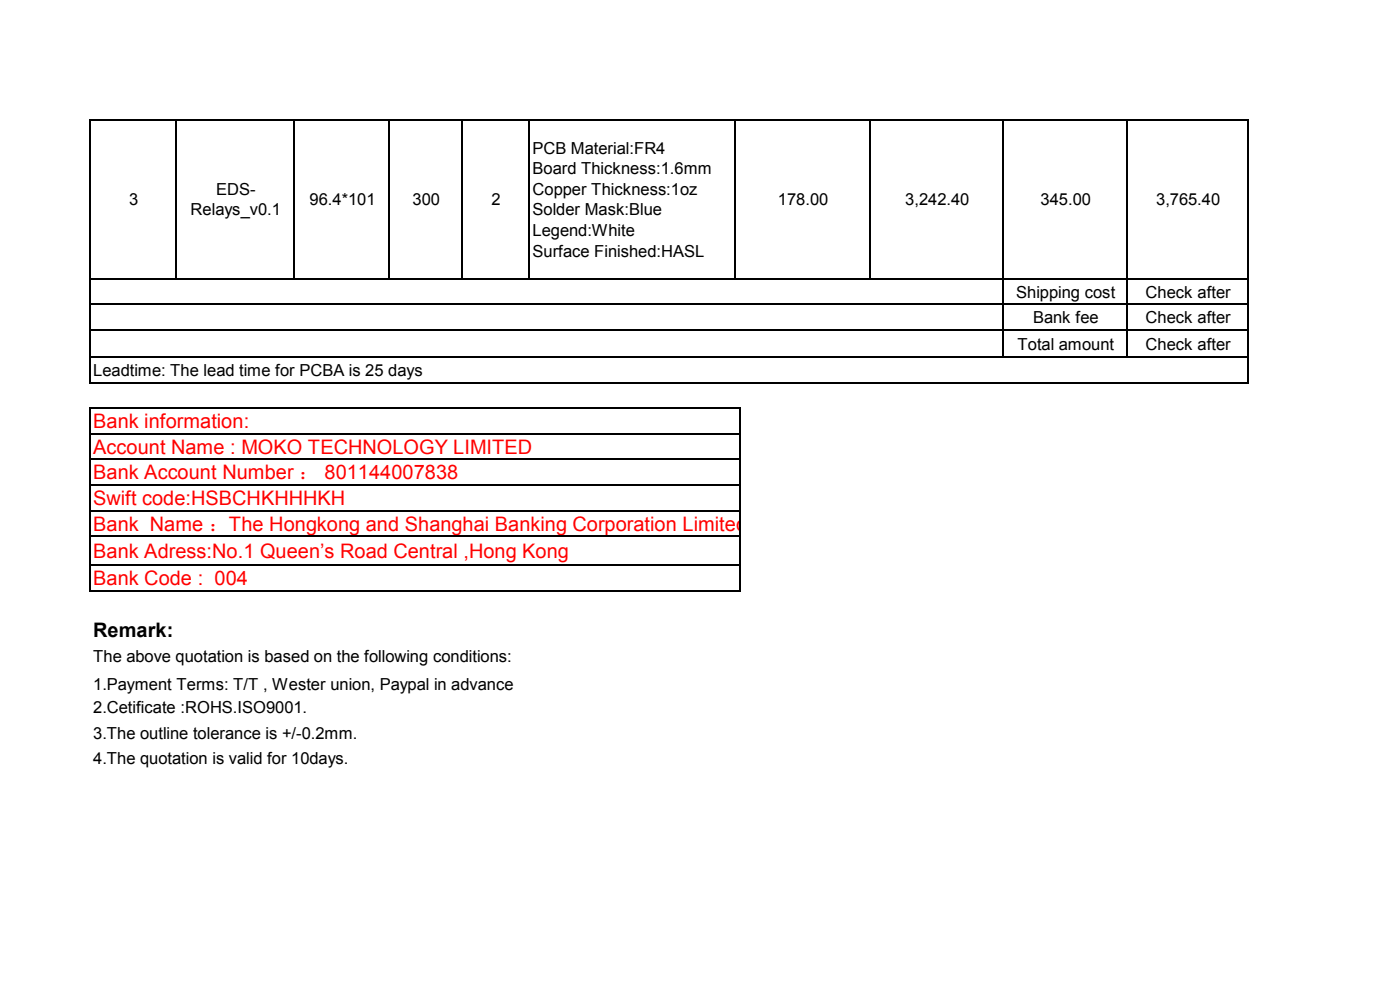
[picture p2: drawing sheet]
<svg xmlns="http://www.w3.org/2000/svg" width="297mm" height="210mm" viewBox="0 0 297 210" stroke-linecap="round" stroke-linejoin="round" font-family="sans-serif">
<defs><g id="words">
<g font-size="4.2" fill="#f00">
<text x="19.8" y="90.7">Bank information:</text>
<text x="19.8" y="96.1">Account Name : MOKO TECHNOLOGY LIMITED</text>
<text x="19.8" y="101.6">Bank Account Number ： 801144007838</text>
<text x="19.8" y="107">Swift code:HSBCHKHHHKH</text>
<text x="19.8" y="112.4">Bank Name ：The Hongkong and Shanghai Banking Corporation Limited</text>
<text x="19.8" y="118.2">Bank Adress:No.1 Queen’s Road Central ,Hong Kong</text>
<text x="19.8" y="124">Bank Code : 004</text>
</g>
<text font-size="4.2" x="19.8" y="135.1">Remark:</text>
<g font-size="3.5">
<text x="112.9" y="32.6">PCB Material:FR4</text>
<text x="45.8" y="41.3">EDS-</text>
<text x="112.9" y="36.9">Board Thickness:1.6mm</text>
<text x="112.9" y="41.3">Copper Thickness:1oz</text>
<text x="27.4" y="43.5">3</text>
<text x="40.4" y="45.6">Relays_v0.1</text>
<text x="65.7" y="43.5">96.4*101</text>
<text x="87.5" y="43.5">300</text>
<text x="104.3" y="43.5">2</text>
<text x="112.9" y="45.6">Solder Mask:Blue</text>
<text x="165" y="43.5">178.00</text>
<text x="192" y="43.5">3,242.40</text>
<text x="220.7" y="43.5">345.00</text>
<text x="245.2" y="43.5">3,765.40</text>
<text x="112.9" y="50">Legend:White</text>
<text x="112.9" y="54.4">Surface Finished:HASL</text>
<text x="215.5" y="63.1">Shipping cost</text>
<text x="243" y="63.1">Check after</text>
<text x="219.1" y="68.5">Bank fee</text>
<text x="243" y="68.5">Check after</text>
<text x="215.8" y="74.1">Total amount</text>
<text x="243" y="74.1">Check after</text>
<text x="19.8" y="79.6">Leadtime: The lead time for PCBA is 25 days</text>
<text x="19.8" y="140.3">The above quotation is based on the following conditions:</text>
<text x="19.8" y="146.2">1.Payment Terms: T/T , Wester union, Paypal in advance</text>
<text x="19.8" y="151.1">2.Cetificate :ROHS.ISO9001.</text>
<text x="19.8" y="156.5">3.The outline tolerance is +/-0.2mm.</text>
<text x="19.8" y="161.9">4.The quotation is valid for 10days.</text>
</g>
</g></defs>
<g fill="none" stroke="#000" stroke-width=".34">
<path d="M18.9 25.4h245.9M19 25.2v56.1M37.3 25.2v34.1M62.4 25.2v34.1M82.6 25.2v34.1M97.9 25.2v34.1M112.2 25.2v34.1M155.9 25.2v34.1M184.4 25.2v34.1M212.8 25.2v50.7M239 25.2v50.7M264.7 25.2v56.1"/>
<path d="M18.9 59.1h245.9M18.9 64.5h245.9M18.9 69.9h245.9M18.9 75.7h245.9M18.9 81.1h245.9M18.9 86.5h138.2M18.9 91.9h138.2M18.9 97.4h138.2M19 86.4v39M156.9 86.4v39M18.9 102.8h138.2M18.9 108.2h138.2"/>
<path d="M18.9 113.6h138.2M18.9 119.8h138.2M18.9 125.2h138.2"/>
</g>
<use href="#words"/>
</svg>
